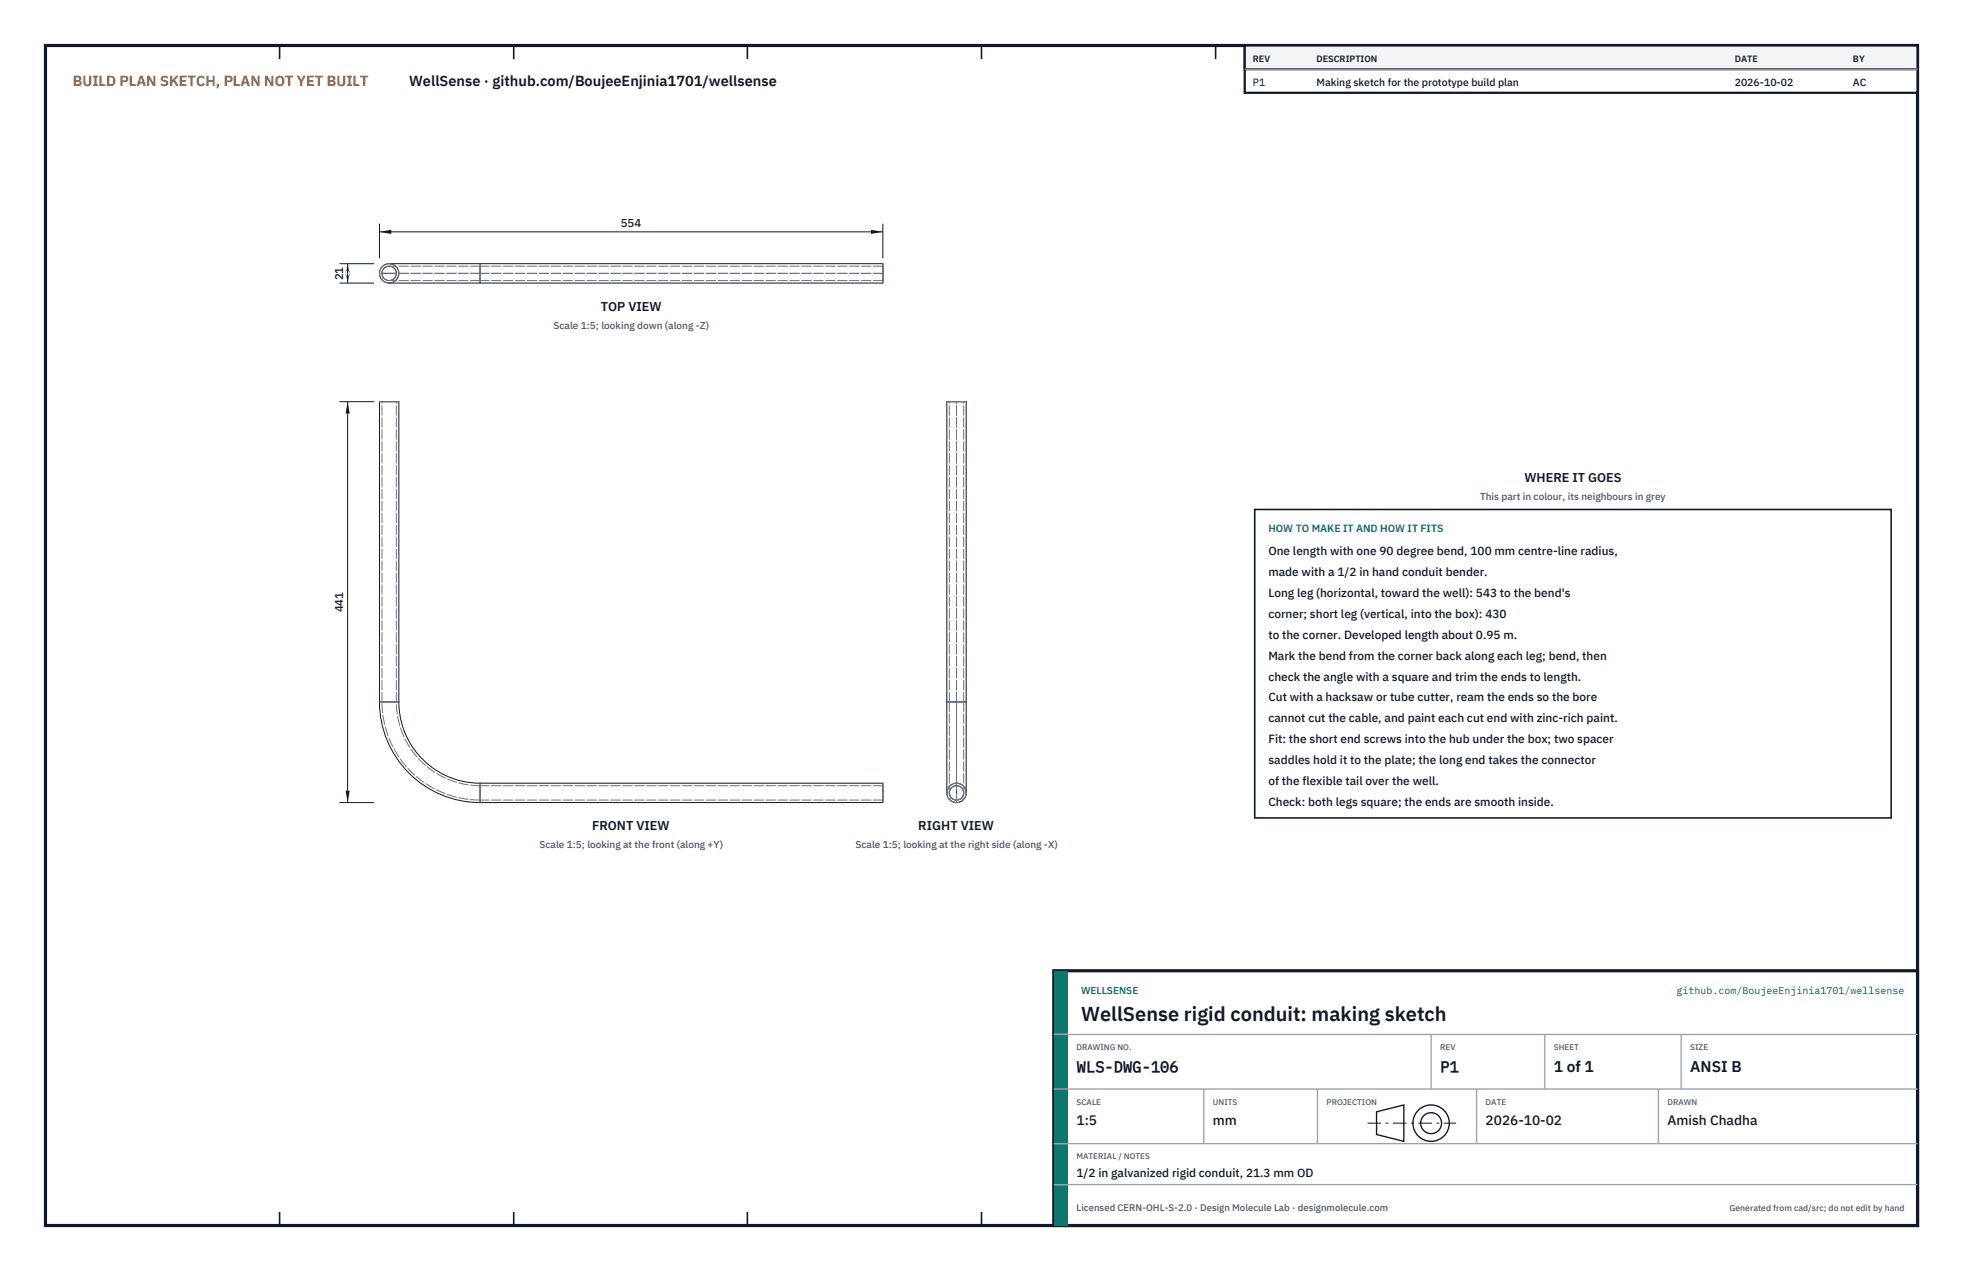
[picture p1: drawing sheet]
<svg xmlns="http://www.w3.org/2000/svg" width="432mm" height="279mm" viewBox="0 0 432 279" stroke-linecap="round" stroke-linejoin="round" font-family="sans-serif">
<defs><g id="words">
<text font-size="4.4" fill="#111827" x="237.8" y="224.4">WellSense rigid conduit: making sketch</text>
<g font-size="3.4" fill="#111827">
<text x="236.8" y="235.6">WLS-DWG-106</text>
<text x="316.8" y="235.6">P1</text>
<text x="341.8" y="235.6">1 of 1</text>
<text x="371.8" y="235.6">ANSI B</text>
</g>
<text font-size="3.2" fill="#b45309" x="16" y="19">BUILD PLAN SKETCH, PLAN NOT YET BUILT</text>
<text font-size="3.2" fill="#111827" x="90" y="19">WellSense · github.com/BoujeeEnjinia1701/wellsense</text>
<g font-size="3" fill="#111827">
<text x="236.8" y="247.2">1:5</text>
<text x="266.8" y="247.2">mm</text>
<text x="326.8" y="247.2">2026-10-02</text>
<text x="366.8" y="247.2">Amish Chadha</text>
</g>
<g font-size="2.8" fill="#111827">
<text x="132.2" y="68.3">TOP VIEW</text>
<text x="335.3" y="106">WHERE IT GOES</text>
<text x="130.2" y="182.5">FRONT VIEW</text>
<text x="202" y="182.5">RIGHT VIEW</text>
</g>
<g font-size="2.6" fill="#111827">
<text x="279" y="122">One length with one 90 degree bend, 100 mm centre-line radius,</text>
<text x="279" y="126.6">made with a 1/2 in hand conduit bender.</text>
<text x="279" y="131.2">Long leg (horizontal, toward the well): 543 to the bend's</text>
<text x="279" y="135.8">corner; short leg (vertical, into the box): 430</text>
<text x="279" y="140.4">to the corner. Developed length about 0.95 m.</text>
<text x="279" y="145">Mark the bend from the corner back along each leg; bend, then</text>
<text x="279" y="149.6">check the angle with a square and trim the ends to length.</text>
<text x="279" y="154.2">Cut with a hacksaw or tube cutter, ream the ends so the bore</text>
<text x="279" y="158.8">cannot cut the cable, and paint each cut end with zinc-rich paint.</text>
<text x="279" y="163.4">Fit: the short end screws into the hub under the box; two spacer</text>
<text x="279" y="168">saddles hold it to the plate; the long end takes the connector</text>
<text x="279" y="172.6">of the flexible tail over the well.</text>
<text x="279" y="177.2">Check: both legs square; the ends are smooth inside.</text>
<text x="236.8" y="258.8">1/2 in galvanized rigid conduit, 21.3 mm OD</text>
</g>
<g font-size="2.5" fill="#111827">
<text x="136.5" y="50">554</text>
<text x="75.5" y="61.6" transform="rotate(-90 75.5 61.6)">21</text>
<text x="75.5" y="134.6" transform="rotate(-90 75.5 134.6)">441</text>
</g>
<g font-size="2.3" fill="#111827">
<text x="275.6" y="18.8">P1</text>
<text x="289.6" y="18.8">Making sketch for the prototype build plan</text>
<text x="381.6" y="18.8">2026-10-02</text>
<text x="407.6" y="18.8">AC</text>
</g>
<text font-size="2.3" fill="#0f766e" x="279" y="117">HOW TO MAKE IT AND HOW IT FITS</text>
<g font-size="2.2" fill="#4b5563">
<text x="121.8" y="72.3">Scale 1:5; looking down (along -Z)</text>
<text x="325.6" y="110">This part in colour, its neighbours in grey</text>
<text x="118.7" y="186.5">Scale 1:5; looking at the front (along +Y)</text>
<text x="188.2" y="186.5">Scale 1:5; looking at the right side (along -X)</text>
</g>
<g font-size="2.2" fill="#0f766e">
<text x="237.8" y="218.4">WELLSENSE</text>
<text x="368.8" y="218.4">github.com/BoujeeEnjinia1701/wellsense</text>
</g>
<text font-size="2.1" fill="#4b5563" x="236.8" y="266.2">Licensed CERN-OHL-S-2.0 · Design Molecule Lab · designmolecule.com</text>
<g font-size="2" fill="#111827">
<text x="275.6" y="13.6">REV</text>
<text x="289.6" y="13.6">DESCRIPTION</text>
<text x="381.6" y="13.6">DATE</text>
<text x="407.6" y="13.6">BY</text>
</g>
<text font-size="1.9" fill="#4b5563" x="380.4" y="266.2">Generated from cad/src; do not edit by hand</text>
<g font-size="1.8" fill="#4b5563">
<text x="236.8" y="230.8">DRAWING NO.</text>
<text x="316.8" y="230.8">REV</text>
<text x="341.8" y="230.8">SHEET</text>
<text x="371.8" y="230.8">SIZE</text>
<text x="236.8" y="242.8">SCALE</text>
<text x="266.8" y="242.8">UNITS</text>
<text x="291.8" y="242.8">PROJECTION</text>
<text x="326.8" y="242.8">DATE</text>
<text x="366.8" y="242.8">DRAWN</text>
<text x="236.8" y="254.8">MATERIAL / NOTES</text>
</g>
</g></defs>
<path d="M10 10h411.8v259.4h-411.8z" fill="none" stroke="#111827" stroke-width=".7" stroke-linecap="butt"/>
<g fill="none" stroke="#111827" stroke-width=".35">
<path d="M61.5 10v3M113 10v3M164.4 10v3M215.9 10v3M267.4 10v3M318.9 10v3M370.3 10v3M61.5 266.4v3M113 266.4v3M164.4 266.4v3M215.9 266.4v3M267.4 266.4v3"/>
<path d="M318.9 266.4v3M370.3 266.4v3"/>
</g>
<g fill="none" stroke="#111727" stroke-width=".22">
<path d="M85.6 58h20M105.6 58h88.6v4.2h-88.6M105.6 58v4.2M84 60.1h3.2M85.6 62.2h20M83.5 154.3a22.1 22.1 0 0 0 22.1 22.1M83.5 154.3v-66h4.2v66M83.5 154.3h4.2M87.7 154.3a17.9 17.9 0 0 0 17.9 17.9M208.3 154.3v20M208.3 154.3v-66h4.2v66M208.3 154.3h4.2"/>
<path d="M212.5 154.3v20M105.6 172.2h88.6v4.2h-88.6M105.6 172.2v4.2M210.4 172.7v3.2"/>
<circle cx="85.6" cy="60.1" r="1.59"/>
<circle cx="85.6" cy="60.1" r="2.13"/>
<circle cx="210.4" cy="174.3" r="1.59"/>
<circle cx="210.4" cy="174.3" r="2.13"/>
</g>
<g fill="none" stroke="#6a7180" stroke-width=".22" stroke-dasharray="2.1 .5">
<path d="M85.6 58a2.13 2.13 0 0 1 2.1 2.1 2.13 2.13 0 0 1-2.1 2.1M85.6 58.5a1.58 1.58 0 0 1 1.6 1.6 1.58 1.58 0 0 1-1.6 1.6M105.6 58.5h-20M105.6 58v2.1M105.6 58.5v1.6M194.2 58v2.1M194.2 58.5v1.6M194.2 58.5h-88.6M83.5 60.1a2.13 2.13 0 0 1 2.1-2.1M84 60.1a1.58 1.58 0 0 1 1.6-1.6M85.6 62.2a2.13 2.13 0 0 1-2.1-2.1M85.6 61.7a1.58 1.58 0 0 1-1.6-1.6"/>
<path d="M105.6 61.7h-20M105.6 60.1v2.1M105.6 60.1h-22.1M105.6 60.1v1.6M105.6 61.7v-3.2M105.6 60.1h-18.4M194.2 60.1v2.1M194.2 60.1v1.6M194.2 61.7v-3.2M194.2 61.7h-88.6M194.2 60.1h-88.6M84 88.3h3.2"/>
<path d="M87.2 88.3h-3.2M87.7 88.3h-4.2M208.8 88.3h3.2M210.4 88.3h-2.1M210.4 88.3h-1.6M212 88.3h-1.6M212.5 88.3h-2.1M83.5 154.3h4.2M84 154.3v-66M84 154.3h3.2M87.2 154.3v-66M87.2 154.3h-3.2"/>
<path d="M208.3 154.3h2.1M208.8 154.3v20M208.8 154.3v-66M208.8 154.3h1.6M210.4 154.3h2.1M210.4 154.3v-66M210.4 154.3h1.6M212 154.3v20M212 154.3v-66M212 154.3h-3.2M105.6 175.9a21.6 21.6 0 0 1-21.6-21.6M105.6 172.7a18.4 18.4 0 0 1-18.4-18.4"/>
<path d="M105.6 172.2v4.2M105.6 175.9v-3.2M105.6 172.7v3.2M194.2 172.2v4.2M194.2 175.9v-3.2M194.2 172.7v3.2M194.2 175.9h-88.6M194.2 172.7h-88.6M208.3 174.3a2.13 2.13 0 0 1 2.1-2.1 2.13 2.13 0 0 1 2.1 2.1M208.8 174.3a1.58 1.58 0 0 1 1.6-1.6 1.58 1.58 0 0 1 1.6 1.6M210.4 176.4a2.13 2.13 0 0 1-2.1-2.1M210.4 175.9a1.58 1.58 0 0 1-1.6-1.6"/>
<path d="M210.4 176.4v-22.1M210.4 172.7v-18.4M212 174.3a1.58 1.58 0 0 1-1.6 1.6M212.5 174.3a2.13 2.13 0 0 1-2.1 2.1"/>
</g>
<path d="M83.5 49.2v7.6M83.5 51h110.7M194.2 49.2v7.6" fill="none" stroke="#111827" stroke-width=".22"/>
<path d="M83.5 51l2.6-.5v.9zM191.6 50.5v.9l2.6-.4z" fill="#111827"/>
<path d="M74.7 58h7.6M76.5 58v4.2M74.7 62.2h7.6" fill="none" stroke="#111827" stroke-width=".22"/>
<path d="M76.5 58l-.5 2.6h.9zM76 59.6h.9l-.4 2.6z" fill="#111827"/>
<path d="M74.7 88.3h7.6M76.5 88.3v88.1M74.7 176.4h7.6" fill="none" stroke="#111827" stroke-width=".22"/>
<path d="M76.5 88.3l-.5 2.6h.9zM76 173.8h.9l-.4 2.6z" fill="#111827"/>
<path d="M276 112h140v67.8h-140z" fill="#fff" stroke="#111827" stroke-width=".35"/>
<path d="M273.8 10h148v10.4h-148z" fill="#fff" stroke="#111827" stroke-width=".5"/>
<path d="M273.8 10h148v5.2h-148z" fill="#f3f4f6" stroke="#111827" stroke-width=".5"/>
<path d="M273.8 15.2h148" fill="none" stroke="#9ca3af" stroke-width=".3"/>
<path d="M231.8 213.4h190v56h-190z" fill="#fff" stroke="#111827" stroke-width=".7" stroke-linecap="butt"/>
<path d="M231.8 213.4h3v56h-3z" fill="#0f766e"/>
<path d="M231.8 227.4h190M231.8 239.4h190M264.8 239.4v12M289.8 239.4v12M314.8 227.4v12M324.8 239.4v12M339.8 227.4v12M364.8 239.4v12M369.8 227.4v12M231.8 251.4h190M231.8 260.4h190" fill="none" stroke="#9ca3af" stroke-width=".3"/>
<g fill="none" stroke="#111827" stroke-width=".3">
<path d="M302.8 244.4l6-1.5v8l-6-1.5z"/>
<circle cx="314.8" cy="246.9" r="4"/>
<circle cx="314.8" cy="246.9" r="2.3"/>
</g>
<path d="M300.8 246.9h19.5" fill="none" stroke="#111827" stroke-width=".22" stroke-dasharray="3 1 .6 1" stroke-linecap="butt"/>
<use href="#words"/>
</svg>
